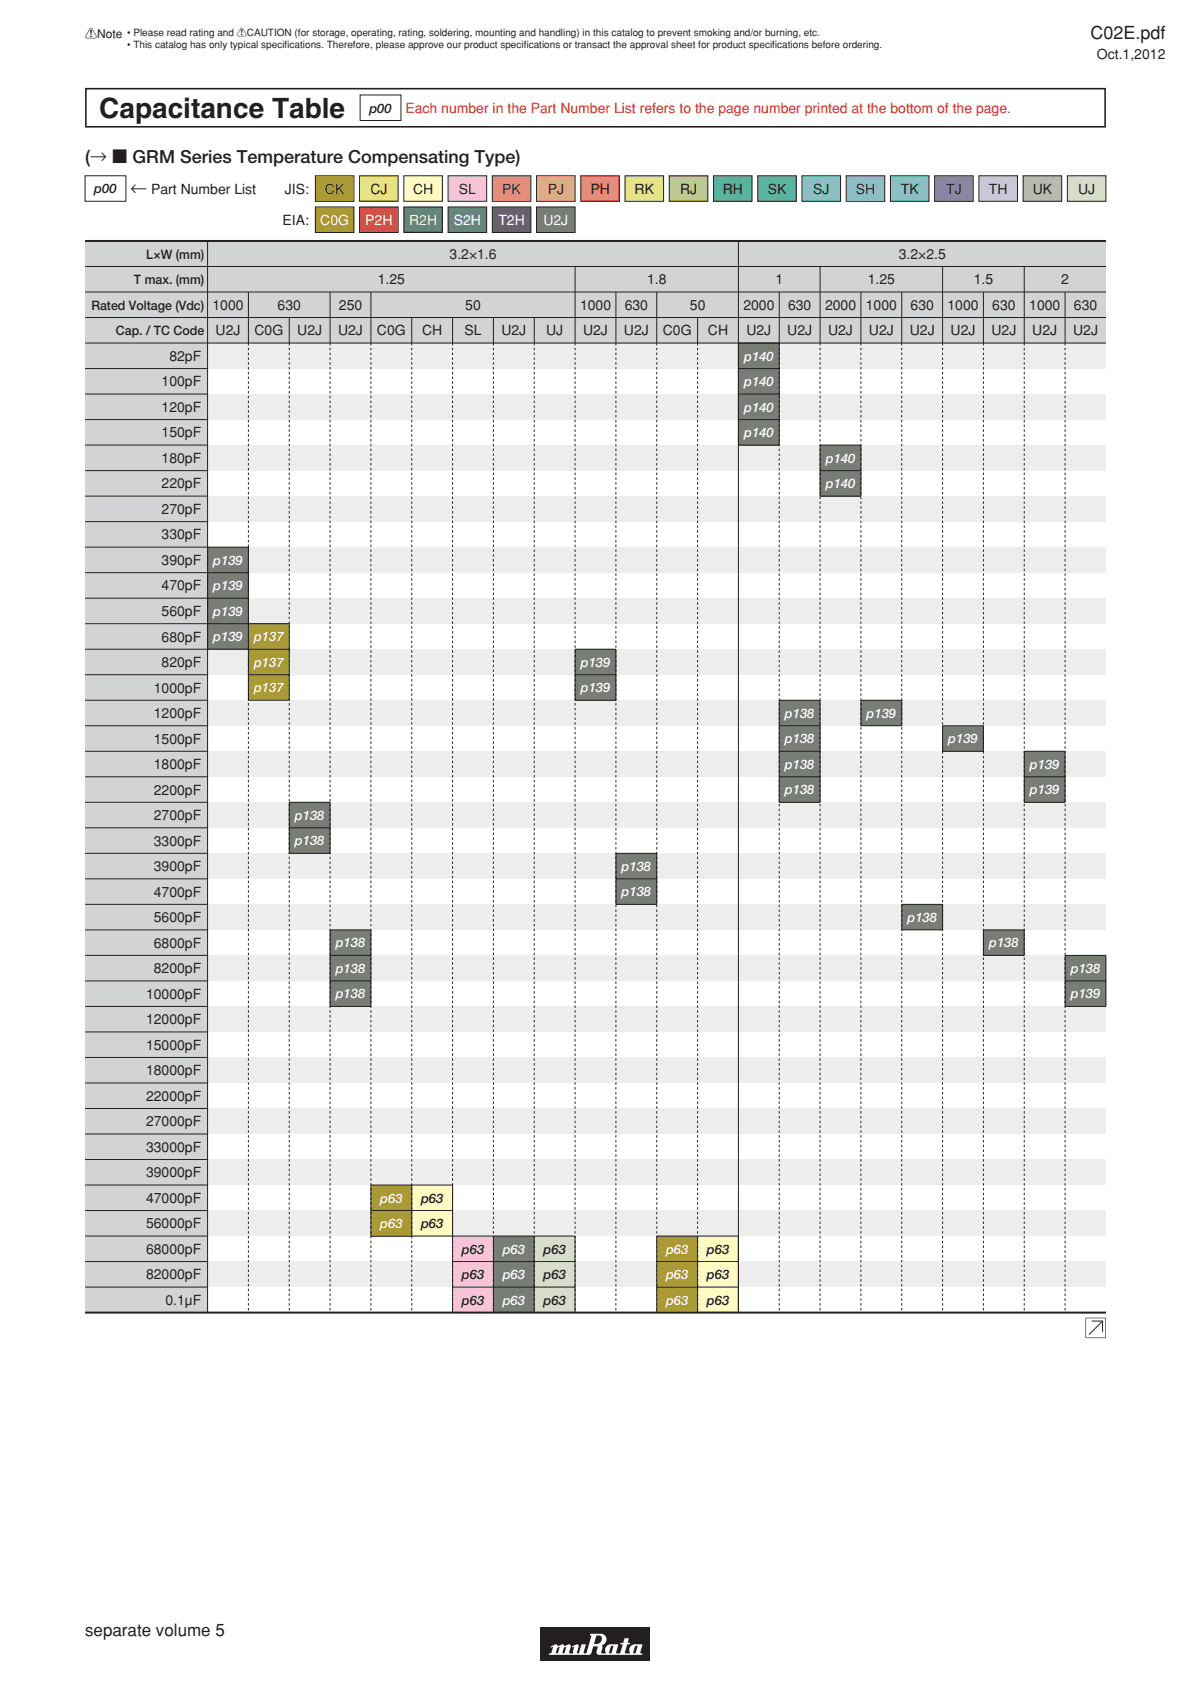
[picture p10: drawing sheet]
<svg xmlns="http://www.w3.org/2000/svg" width="210mm" height="297mm" viewBox="0 0 210 297" stroke-linecap="round" stroke-linejoin="round" font-family="sans-serif">
<defs><g id="words">
<text font-size="4.9" fill="#231f20" x="17.5" y="20.8">Capacitance Table</text>
<g font-size="3.2" fill="#231f20">
<text x="192.3" y="6.8">C02E.pdf</text>
<text x="15" y="28.7">(→ c GRM Series Temperature Compensating Type)</text>
</g>
<g font-size="3" fill="#231f20">
<text x="23" y="34.1">←</text>
<text x="15" y="288.6">separate volume 5</text>
</g>
<g font-size="2.5" fill="#231f20">
<text x="193.4" y="10.3">Oct.1,2012</text>
<text x="26.6" y="34.2">Part Number List</text>
<text x="50.2" y="34.2">JIS:</text>
<text x="57.3" y="34.2">CK</text>
<text x="65.3" y="34.2">CJ</text>
<text x="72.8" y="34.2">CH</text>
<text x="80.9" y="34.2">SL</text>
<text x="88.6" y="34.2">PK</text>
<text x="96.6" y="34.2">PJ</text>
<text x="104.1" y="34.2">PH</text>
<text x="111.9" y="34.2">RK</text>
<text x="119.9" y="34.2">RJ</text>
<text x="127.4" y="34.2">RH</text>
<text x="135.4" y="34.2">SK</text>
<text x="143.4" y="34.2">SJ</text>
<text x="150.9" y="34.2">SH</text>
<text x="158.8" y="34.2">TK</text>
<text x="166.8" y="34.2">TJ</text>
<text x="174.4" y="34.2">TH</text>
<text x="182.1" y="34.2">UK</text>
<text x="190.1" y="34.2">UJ</text>
<text x="49.8" y="39.7">EIA:</text>
<text x="79.3" y="45.6">3.2×1.6</text>
<text x="158.5" y="45.6">3.2×2.5</text>
<text x="66.6" y="50.1">1.25</text>
<text x="114.1" y="50.1">1.8</text>
<text x="136.7" y="50.1">1</text>
<text x="153" y="50.1">1.25</text>
<text x="171.7" y="50.1">1.5</text>
<text x="187.1" y="50.1">2</text>
<text x="37.5" y="54.6">1000</text>
<text x="38" y="59.1">U2J</text>
<text x="44.9" y="59.1">C0G</text>
<text x="49" y="54.6">630</text>
<text x="52.4" y="59.1">U2J</text>
<text x="59.6" y="59.1">U2J</text>
<text x="59.8" y="54.6">250</text>
<text x="66.5" y="59.1">C0G</text>
<text x="74.4" y="59.1">CH</text>
<text x="81.9" y="59.1">SL</text>
<text x="82" y="54.6">50</text>
<text x="88.4" y="59.1">U2J</text>
<text x="96.3" y="59.1">UJ</text>
<text x="102.3" y="54.6">1000</text>
<text x="102.8" y="59.1">U2J</text>
<text x="110" y="59.1">U2J</text>
<text x="110.2" y="54.6">630</text>
<text x="116.9" y="59.1">C0G</text>
<text x="121.6" y="54.6">50</text>
<text x="124.8" y="59.1">CH</text>
<text x="131.1" y="54.6">2000</text>
<text x="131.6" y="59.1">U2J</text>
<text x="138.8" y="59.1">U2J</text>
<text x="139" y="54.6">630</text>
<text x="145.5" y="54.6">2000 1000</text>
<text x="146" y="59.1">U2J</text>
<text x="153.2" y="59.1">U2J</text>
<text x="160.4" y="59.1">U2J</text>
<text x="160.6" y="54.6">630</text>
<text x="167.1" y="54.6">1000</text>
<text x="167.6" y="59.1">U2J</text>
<text x="174.8" y="59.1">U2J</text>
<text x="175" y="54.6">630</text>
<text x="181.5" y="54.6">1000</text>
<text x="182" y="59.1">U2J</text>
<text x="189.2" y="59.1">U2J</text>
<text x="189.4" y="54.6">630</text>
<text x="29.9" y="63.6">82pF</text>
<text x="28.5" y="68.1">100pF</text>
<text x="28.5" y="72.6">120pF</text>
<text x="28.5" y="77.1">150pF</text>
<text x="28.5" y="81.6">180pF</text>
<text x="28.5" y="86.1">220pF</text>
<text x="28.5" y="90.6">270pF</text>
<text x="28.5" y="95.1">330pF</text>
<text x="28.5" y="99.6">390pF</text>
<text x="28.5" y="104.1">470pF</text>
<text x="28.5" y="108.6">560pF</text>
<text x="28.5" y="113.1">680pF</text>
<text x="28.5" y="117.6">820pF</text>
<text x="27.1" y="122.1">1000pF</text>
<text x="27.1" y="126.6">1200pF</text>
<text x="27.1" y="131.1">1500pF</text>
<text x="27.1" y="135.6">1800pF</text>
<text x="27.1" y="140.1">2200pF</text>
<text x="27.1" y="144.6">2700pF</text>
<text x="27.1" y="149.1">3300pF</text>
<text x="27.1" y="153.6">3900pF</text>
<text x="27.1" y="158.1">4700pF</text>
<text x="27.1" y="162.6">5600pF</text>
<text x="27.1" y="167.1">6800pF</text>
<text x="27.1" y="171.6">8200pF</text>
<text x="25.7" y="176.1">10000pF</text>
<text x="25.7" y="180.6">12000pF</text>
<text x="25.7" y="185.1">15000pF</text>
<text x="25.7" y="189.6">18000pF</text>
<text x="25.7" y="194.1">22000pF</text>
<text x="25.7" y="198.6">27000pF</text>
<text x="25.7" y="203.1">33000pF</text>
<text x="25.7" y="207.6">39000pF</text>
<text x="25.7" y="212.1">47000pF</text>
<text x="25.7" y="216.6">56000pF</text>
<text x="25.7" y="221.1">68000pF</text>
<text x="25.7" y="225.6">82000pF</text>
<text x="29.2" y="230.1">0.1μF</text>
</g>
<text font-size="2.5" fill="#ed1c2a" x="71.5" y="20">Each number in the Part Number List refers to the page number printed at the bottom of the page.</text>
<g font-size="2.5" fill="#fff">
<text x="56.5" y="39.6">C0G</text>
<text x="64.4" y="39.6">P2H</text>
<text x="72.1" y="39.6">R2H</text>
<text x="80" y="39.6">S2H</text>
<text x="87.9" y="39.6">T2H</text>
<text x="95.8" y="39.6">U2J</text>
</g>
<g font-size="2.3" fill="#231f20">
<text x="65.1" y="19.8">p00</text>
<text x="16.6" y="34.1">p00</text>
<text x="25.8" y="45.6">L×W (mm)</text>
<text x="23.6" y="50.1">T max. (mm)</text>
<text x="16.1" y="54.6">Rated Voltage (Vdc)</text>
<text x="20.4" y="59.1">Cap. / TC Code</text>
<text x="74.2" y="212.1">p63</text>
<text x="74.2" y="216.6">p63</text>
<text x="81.4" y="221.1">p63</text>
<text x="95.8" y="221.1">p63</text>
<text x="124.6" y="221.1">p63</text>
<text x="81.4" y="225.6">p63</text>
<text x="95.8" y="225.6">p63</text>
<text x="124.6" y="225.6">p63</text>
<text x="81.4" y="230.1">p63</text>
<text x="95.8" y="230.1">p63</text>
<text x="124.6" y="230.1">p63</text>
</g>
<g font-size="2.3" fill="#fff">
<text x="131.2" y="63.6">p140</text>
<text x="131.2" y="68.1">p140</text>
<text x="131.2" y="72.6">p140</text>
<text x="131.2" y="77.1">p140</text>
<text x="145.6" y="81.6">p140</text>
<text x="145.6" y="86.1">p140</text>
<text x="37.6" y="99.6">p139</text>
<text x="37.6" y="104.1">p139</text>
<text x="37.6" y="108.6">p139</text>
<text x="37.6" y="113.1">p139</text>
<text x="44.8" y="113.1">p137</text>
<text x="44.8" y="117.6">p137</text>
<text x="102.4" y="117.6">p139</text>
<text x="44.8" y="122.1">p137</text>
<text x="102.4" y="122.1">p139</text>
<text x="138.4" y="126.6">p138</text>
<text x="138.4" y="131.1">p138</text>
<text x="152.8" y="126.6">p139</text>
<text x="167.2" y="131.1">p139</text>
<text x="138.4" y="135.6">p138</text>
<text x="181.6" y="135.6">p139</text>
<text x="138.4" y="140.1">p138</text>
<text x="181.6" y="140.1">p139</text>
<text x="52" y="144.6">p138</text>
<text x="52" y="149.1">p138</text>
<text x="109.6" y="153.6">p138</text>
<text x="109.6" y="158.1">p138</text>
<text x="59.2" y="167.1">p138</text>
<text x="160" y="162.6">p138</text>
<text x="174.4" y="167.1">p138</text>
<text x="59.2" y="171.6">p138</text>
<text x="188.8" y="171.6">p138</text>
<text x="59.2" y="176.1">p138</text>
<text x="188.8" y="176.1">p139</text>
<text x="67" y="212.1">p63</text>
<text x="67" y="216.6">p63</text>
<text x="88.6" y="221.1">p63</text>
<text x="117.4" y="221.1">p63</text>
<text x="88.6" y="225.6">p63</text>
<text x="117.4" y="225.6">p63</text>
<text x="88.6" y="230.1">p63</text>
<text x="117.4" y="230.1">p63</text>
</g>
<text font-size="2.1" fill="#231f20" x="15" y="6.7">!Note</text>
<g font-size="1.8" fill="#231f20">
<text x="22.4" y="6.4">• Please read rating and !CAUTION (for storage, operating, rating, soldering, mounting and handling) in this catalog to prevent smoking and/or burning, etc.</text>
<text x="22.4" y="8.5">• This catalog has only typical specifcations. Therefore, please approve our product specif</text>
<text x="50.2" y="8.5">i</text>
<text x="92.3" y="8.5">i cations or transact the approval sheet for product specif</text>
<text x="136.2" y="8.5">i cations before ordering.</text>
</g>
</g></defs>
<path d="M95.3 287h19.4v6h-19.4z" fill="#231f20"/>
<path d="M106.8 291.5h.1" fill="none" stroke="#231f20" stroke-width=".18"/>
<path d="M97.1 290.4l.8-.4a.42 .42 0 0 1 .5 .3l.1 .2-.3 .1-.1 1 .3-.1 .3-1h-.2v-.2l.7-.3 .3 .3h.2l-.1 .2-.2 .1-.2 .8 .2 .2 .2-.1 .2-1h-.2l.1-.2 .6-.3 .4 .3-.3 1.3h.6l.2-1.1h-.3v-.1l.8-.4h.2l.1 .4-.3 1.1 .2 .1 .2-.1 .4-1.5h.7l.1 .1-.4 1.4 .3 .1 .2-.1 .9-3-.3-.1 .1-.2 1.9-.1a1.05 1.05 0 0 1 .9 1 1.05 1.05 0 0 1-.8 1.1l.1 .4-.2 1h.8a1.12 1.12 0 0 1 .9-1.6l1.3 .1-.2 .6h-.7v-.5l-.4 .2-.3 1.2h.4l.3-.9h.7l-.2 .8 .2 .1h.4l.2-.1 .4-1.4-.4-.1v-.2l.5-.1 .2-.8 .8 .1-.2 .7 .4 .1v.1l-.5 .1-.4 1.5 .1 .1h.8a1.12 1.12 0 0 1 .9-1.6l1.3 .1-.2 .5h-.7v-.4l-.4 .2-.3 1.2h.3l.4-1h.7l-.2 .9 .4 .1-.1 .2-7.4 .1a.48 .48 0 0 1-.6-.6l.2-.8-.1-.1h-.4l.1-.5h.2a.93 .93 0 0 0 .9-.9 .47 .47 0 0 0-.4-.6l-.6 .1-.4 1.4h.3l-.1 .5h-.3l-.3 1.2-.3 .2-7.2 .1v-.3l.4-.1 .3-1-.4 .1z" fill="#fff"/>
<g fill="#231f20">
<path d="M15 15.5v7h180v-7zM15.3 15.8h179.4v6.4h-179.4z"/>
<path d="M191.5 232.5h3.4v3.4h-3.4zM191.4 232.4v3.6h3.6v-3.6z"/>
</g>
<path d="M192.5 233h1.9v1.9M194.4 233l-2.4 2.4" fill="none" stroke="#231f20" stroke-width=".18"/>
<g fill="#ededee">
<path d="M36.6 60.5h158.4v4.5h-158.4z"/>
<path d="M36.6 69.5h158.4v4.5h-158.4z"/>
<path d="M36.6 78.5h158.4v4.5h-158.4z"/>
<path d="M36.6 87.5h158.4v4.5h-158.4z"/>
<path d="M36.6 96.5h158.4v4.5h-158.4z"/>
<path d="M36.6 105.5h158.4v4.5h-158.4z"/>
<path d="M36.6 114.5h158.4v4.5h-158.4z"/>
<path d="M36.6 123.5h158.4v4.5h-158.4z"/>
<path d="M36.6 132.5h158.4v4.5h-158.4z"/>
<path d="M36.6 141.5h158.4v4.5h-158.4z"/>
<path d="M36.6 150.5h158.4v4.5h-158.4z"/>
<path d="M36.6 159.5h158.4v4.5h-158.4z"/>
<path d="M36.6 168.5h158.4v4.5h-158.4z"/>
<path d="M36.6 177.5h158.4v4.5h-158.4z"/>
<path d="M36.6 186.5h158.4v4.5h-158.4z"/>
<path d="M36.6 195.5h158.4v4.5h-158.4z"/>
<path d="M36.6 204.5h158.4v4.5h-158.4z"/>
<path d="M36.6 213.5h158.4v4.5h-158.4z"/>
<path d="M36.6 222.5h158.4v4.5h-158.4z"/>
</g>
<g fill="#d1d3d4">
<path d="M15 42.5h21.6v189.1h-21.6z"/>
<path d="M36.6 42.5h158.4v18h-158.4z"/>
</g>
<path d="M36.6 96.5h7.2v18h-7.2z" fill="#787e76"/>
<path d="M43.8 110h7.2v13.5h-7.2z" fill="#aa9a35"/>
<g fill="#787e76">
<path d="M51 141.5h7.2v9h-7.2z"/>
<path d="M58.2 164h7.2v13.5h-7.2z"/>
</g>
<path d="M72.6 209h7.2v9h-7.2z" fill="#fffac2"/>
<path d="M65.4 209h7.2v9h-7.2z" fill="#aa9a35"/>
<path d="M79.8 218h7.2v13.5h-7.2z" fill="#f8c1d9"/>
<path d="M94.2 218h7.2v13.5h-7.2z" fill="#d8dccb"/>
<g fill="#787e76">
<path d="M87 218h7.2v13.5h-7.2z"/>
<path d="M101.4 114.5h7.2v9h-7.2z"/>
<path d="M108.6 150.5h7.2v9h-7.2z"/>
</g>
<path d="M123 218h7.2v13.5h-7.2z" fill="#fffac2"/>
<path d="M115.8 218h7.2v13.5h-7.2z" fill="#aa9a35"/>
<g fill="#787e76">
<path d="M130.2 60.5h7.2v18h-7.2z"/>
<path d="M137.4 123.5h7.2v18h-7.2z"/>
<path d="M144.6 78.5h7.2v9h-7.2z"/>
<path d="M151.8 123.5h7.2v4.5h-7.2z"/>
<path d="M159 159.5h7.2v4.5h-7.2z"/>
<path d="M166.2 128h7.2v4.5h-7.2z"/>
<path d="M173.4 164h7.2v4.5h-7.2z"/>
<path d="M180.6 132.5h7.2v9h-7.2z"/>
<path d="M187.8 168.5h7.2v9h-7.2z"/>
</g>
<path d="M55.6 31h6.8v4.5h-6.8z" fill="#fdb813"/>
<path d="M63.4 36.5h6.8v4.5h-6.8z" fill="#b56131"/>
<path d="M71.2 36.5h6.8v4.5h-6.8z" fill="#4e914d"/>
<path d="M79 36.5h6.8v4.5h-6.8z" fill="#62859f"/>
<path d="M86.8 36.5h6.8v4.5h-6.8z" fill="#666190"/>
<path d="M94.6 36.5h6.8v4.5h-6.8z" fill="#787e76"/>
<path d="M63.4 31h6.8v4.5h-6.8z" fill="#ffe84f"/>
<path d="M71.2 31h6.8v4.5h-6.8z" fill="#fffac2"/>
<path d="M79 31h6.8v4.5h-6.8z" fill="#f8c1d9"/>
<path d="M86.8 31h6.8v4.5h-6.8z" fill="#f287b7"/>
<path d="M94.6 31h6.8v4.5h-6.8z" fill="#f9aa8f"/>
<path d="M102.4 31h6.8v4.5h-6.8z" fill="#f58345"/>
<path d="M110.2 31h6.8v4.5h-6.8z" fill="#d1e39a"/>
<path d="M118 31h6.8v4.5h-6.8z" fill="#bace73"/>
<path d="M125.8 31h6.8v4.5h-6.8z" fill="#6dc067"/>
<path d="M133.6 31h6.8v4.5h-6.8z" fill="#38bb9c"/>
<path d="M141.4 31h6.8v4.5h-6.8z" fill="#7cccbf"/>
<path d="M149.2 31h6.8v4.5h-6.8z" fill="#92c5eb"/>
<path d="M157 31h6.8v4.5h-6.8z" fill="#5da9dd"/>
<path d="M164.8 31h6.8v4.5h-6.8z" fill="#8781bd"/>
<path d="M172.6 31h6.8v4.5h-6.8z" fill="#c7c4e2"/>
<path d="M180.4 31h6.8v4.5h-6.8z" fill="#b5baaf"/>
<path d="M188.2 31h6.8v4.5h-6.8z" fill="#d8dccb"/>
<path d="M55.6 36.5h6.8v4.5h-6.8z" fill="#aa9a35"/>
<path d="M15 42.5h180M15 231.5h180" fill="none" stroke="#231f20" stroke-width=".35"/>
<g fill="none" stroke="#231f20" stroke-width=".18">
<path d="M55.6 31h6.8v4.5h-6.8zM55.6 36.5h6.8v4.5h-6.8zM63.4 31h6.8v4.5h-6.8zM63.4 36.5h6.8v4.5h-6.8zM71.2 36.5h6.8v4.5h-6.8zM71.2 31h6.8v4.5h-6.8zM79 31h6.8v4.5h-6.8zM79 36.5h6.8v4.5h-6.8zM86.8 36.5h6.8v4.5h-6.8zM86.8 31h6.8v4.5h-6.8zM94.6 36.5h6.8v4.5h-6.8zM94.6 31h6.8v4.5h-6.8z"/>
<path d="M102.4 31h6.8v4.5h-6.8zM110.2 31h6.8v4.5h-6.8zM118 31h6.8v4.5h-6.8zM125.8 31h6.8v4.5h-6.8zM133.6 31h6.8v4.5h-6.8zM141.4 31h6.8v4.5h-6.8zM149.2 31h6.8v4.5h-6.8zM157 31h6.8v4.5h-6.8zM164.8 31h6.8v4.5h-6.8zM172.6 31h6.8v4.5h-6.8zM180.4 31h6.8v4.5h-6.8zM188.2 31h6.8v4.5h-6.8z"/>
<path d="M15 47h180M15 51.5h180M15 56h180M36.6 42.5v189M15 60.5h180M15 65h21.6M15 69.5h21.6M15 74h21.6M15 78.5h21.6M130.2 60.5v171M15 83h21.6M15 87.5h21.6"/>
<path d="M15 92h21.6M15 96.5h21.6M15 101h21.6M15 105.5h21.6M15 110h21.6M15 114.5h21.6M15 119h21.6M15 123.5h21.6M15 128h21.6M15 132.5h21.6M15 137h21.6M15 141.5h21.6"/>
<path d="M15 146h21.6M15 150.5h21.6M15 155h21.6M15 159.5h21.6M15 164h21.6M15 168.5h21.6M15 173h21.6M15 177.5h21.6M15 182h21.6M15 186.5h21.6M15 191h21.6M15 195.5h21.6"/>
<path d="M15 200h21.6M15 204.5h21.6M15 209h21.6M15 213.5h21.6M15 218h21.6M15 222.5h21.6M15 227h21.6"/>
</g>
<g fill="none" stroke="#231f20" stroke-width=".18" stroke-dasharray=".4 .4" stroke-linecap="butt">
<path d="M43.8 60.5v171M51 60.5v171M58.2 60.5v171M65.4 60.5v171M72.6 60.5v171M79.8 60.5v171M87 60.5v171M94.2 60.5v171M101.4 60.5v171M108.6 60.5v171M115.8 60.5v171M123 60.5v171"/>
<path d="M137.4 60.5v171M144.6 60.5v171M151.8 60.5v171M159 60.5v171M166.2 60.5v171M173.4 60.5v171M180.6 60.5v171M187.8 60.5v171"/>
</g>
<path d="M15 31h7.2v4.5h-7.2z" fill="#fff"/>
<path d="M15 31h7.2v4.5h-7.2z" fill="none" stroke="#231f20" stroke-width=".18"/>
<path d="M63.5 16.7h7.2v4.5h-7.2z" fill="#fff"/>
<g fill="none" stroke="#231f20" stroke-width=".18">
<path d="M63.5 16.7h7.2v4.5h-7.2zM43.8 51.5v9M51 56v4.5M58.2 51.5v9M65.4 51.5v9M72.6 56v4.5M79.8 56v4.5M87 56v4.5M94.2 56v4.5M101.4 47v13.5M108.6 51.5v9M115.8 51.5v9"/>
<path d="M123 56v4.5M130.2 42.5v36h7.2v-27M144.6 47v13.5M151.8 51.5v9M159 51.5v9M166.2 47v13.5M173.4 51.5v9M180.6 47v13.5M187.8 51.5v9M130.2 60.5h7.2M130.2 65h7.2M130.2 69.5h7.2"/>
<path d="M130.2 74h7.2M144.6 78.5h7.2v9h-7.2zM144.6 83h7.2M36.6 110h14.4v13.5h-7.2v-27h-7.2v18h14.4M36.6 101h7.2M36.6 105.5h7.2M43.8 119h7.2M101.4 114.5h7.2v9h-7.2zM101.4 119h7.2M137.4 123.5h7.2v18h-7.2zM137.4 128h7.2M137.4 132.5h7.2"/>
<path d="M137.4 137h7.2M151.8 123.5h7.2v4.5h-7.2zM166.2 128h7.2v4.5h-7.2zM180.6 132.5h7.2v9h-7.2zM180.6 137h7.2M51 141.5h7.2v9h-7.2zM51 146h7.2M108.6 150.5h7.2v9h-7.2zM108.6 155h7.2M159 159.5h7.2v4.5h-7.2zM58.2 164h7.2v13.5h-7.2zM58.2 168.5h7.2"/>
<path d="M58.2 173h7.2M173.4 164h7.2v4.5h-7.2zM187.8 168.5h7.2v9h-7.2zM187.8 173h7.2M65.4 213.5h14.4M72.6 209v9M87 218v13.5M94.2 218v13.5M123 218v13.5M79.8 231.5v-22.5h-14.4v9h36v13.5M79.8 222.5h21.6M79.8 227h21.6"/>
<path d="M115.8 231.5v-13.5h14.4v13.5M115.8 222.5h14.4M115.8 227h14.4"/>
</g>
<use href="#words"/>
</svg>
